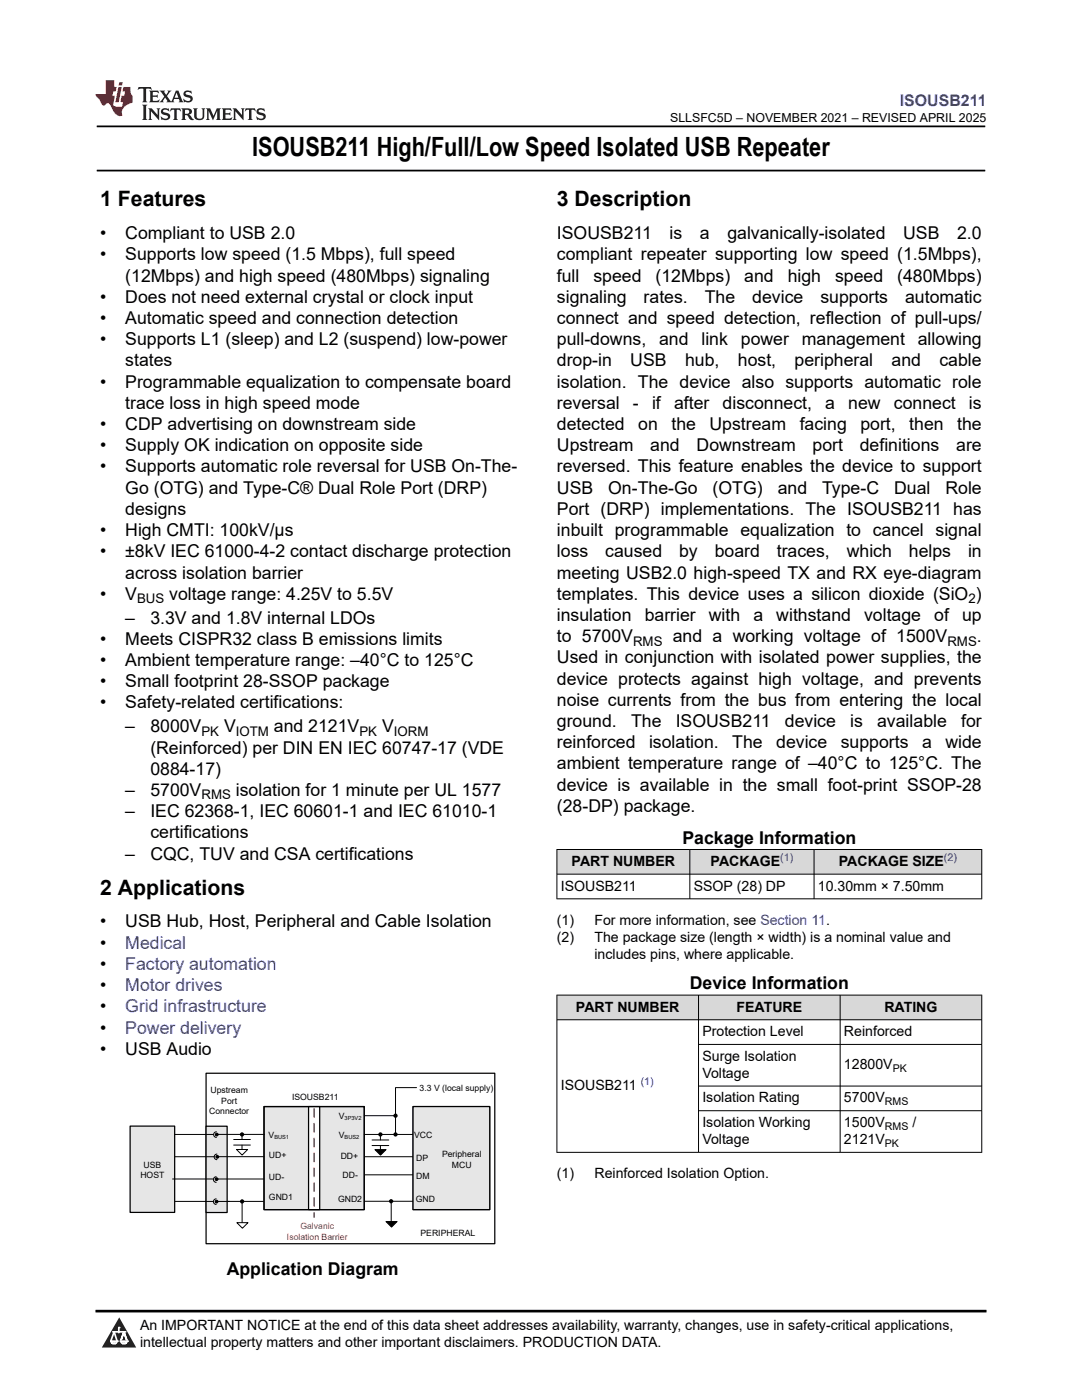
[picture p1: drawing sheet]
<svg xmlns="http://www.w3.org/2000/svg" width="216mm" height="279mm" viewBox="0 0 216 279" stroke-linecap="round" stroke-linejoin="round" font-family="sans-serif">
<defs><g id="words">
<text font-size="5.3" x="50.3" y="31.2">ISOUSB211 High/Full/Low Speed Isolated USB Repeater</text>
<g font-size="4.2">
<text x="20" y="41.2">1 Features</text>
<text x="111.1" y="41.2">3 Description</text>
<text x="20" y="178.5">2 Applications</text>
</g>
<g font-size="3.5">
<text x="20" y="47.7">•</text>
<text x="25" y="47.7">Compliant to USB 2.0</text>
<text x="111.1" y="47.7">ISOUSB211</text>
<text x="133.6" y="47.7">is</text>
<text x="139.7" y="47.7">a</text>
<text x="145.1" y="47.7">galvanically-isolated</text>
<text x="180.2" y="47.7">USB</text>
<text x="191" y="47.7">2.0</text>
<text x="20" y="52">•</text>
<text x="25" y="52">Supports low speed (1.5 Mbps), full speed</text>
<text x="111.1" y="52">compliant repeater supporting low speed (1.5Mbps),</text>
<text x="25" y="56.2">(12Mbps) and high speed (480Mbps) signaling</text>
<text x="111.1" y="56.2">full</text>
<text x="118.4" y="56.2">speed</text>
<text x="130.8" y="56.2">(12Mbps)</text>
<text x="148.5" y="56.2">and</text>
<text x="157.2" y="56.2">high</text>
<text x="166.6" y="56.2">speed</text>
<text x="179" y="56.2">(480Mbps)</text>
<text x="20" y="60.4">•</text>
<text x="20" y="64.7">•</text>
<text x="25" y="60.4">Does not need external crystal or clock input</text>
<text x="25" y="64.7">Automatic speed and connection detection</text>
<text x="111.1" y="64.7">connect and speed detection, reflection of pull-ups/</text>
<text x="111.1" y="60.4">signaling</text>
<text x="128.4" y="60.4">rates.</text>
<text x="140.6" y="60.4">The</text>
<text x="150.1" y="60.4">device</text>
<text x="163.7" y="60.4">supports</text>
<text x="180.6" y="60.4">automatic</text>
<text x="20" y="68.9">•</text>
<text x="25" y="68.9">Supports L1 (sleep) and L2 (suspend) low-power</text>
<text x="111.1" y="68.9">pull-downs,</text>
<text x="131.5" y="68.9">and</text>
<text x="140" y="68.9">link</text>
<text x="147.8" y="68.9">power</text>
<text x="160" y="68.9">management</text>
<text x="183.1" y="68.9">allowing</text>
<text x="20" y="77.4">•</text>
<text x="25" y="73.1">states</text>
<text x="25" y="77.4">Programmable equalization to compensate board</text>
<text x="111.1" y="73.1">drop-in</text>
<text x="111.1" y="77.4">isolation. The device also supports automatic role</text>
<text x="125.8" y="73.1">USB</text>
<text x="136.7" y="73.1">hub,</text>
<text x="147.2" y="73.1">host,</text>
<text x="158.5" y="73.1">peripheral</text>
<text x="177.9" y="73.1">and</text>
<text x="187.5" y="73.1">cable</text>
<text x="25" y="81.6">trace loss in high speed mode</text>
<text x="111.1" y="81.6">reversal</text>
<text x="126.3" y="81.6">-</text>
<text x="130.1" y="81.6">if</text>
<text x="134.5" y="81.6">after</text>
<text x="144.2" y="81.6">disconnect,</text>
<text x="164.7" y="81.6">a</text>
<text x="169.3" y="81.6">new</text>
<text x="178.4" y="81.6">connect</text>
<text x="193.4" y="81.6">is</text>
<text x="20" y="85.8">•</text>
<text x="25" y="85.8">CDP advertising on downstream side</text>
<text x="111.1" y="85.8">detected</text>
<text x="127.4" y="85.8">on</text>
<text x="134" y="85.8">the</text>
<text x="141.6" y="85.8">Upstream</text>
<text x="159.6" y="85.8">facing</text>
<text x="171.7" y="85.8">port,</text>
<text x="181.4" y="85.8">then</text>
<text x="191" y="85.8">the</text>
<text x="20" y="90.1">•</text>
<text x="20" y="94.3">•</text>
<text x="25" y="90.1">Supply OK indication on opposite side</text>
<text x="25" y="94.3">Supports automatic role reversal for USB On-The-</text>
<text x="111.1" y="90.1">Upstream</text>
<text x="111.1" y="94.3">reversed. This feature enables the device to support</text>
<text x="129.8" y="90.1">and</text>
<text x="139" y="90.1">Downstream</text>
<text x="162.1" y="90.1">port</text>
<text x="171.6" y="90.1">definitions</text>
<text x="190.8" y="90.1">are</text>
<text x="25" y="98.5">Go (OTG) and Type-C® Dual Role Port (DRP)</text>
<text x="111.1" y="98.5">USB</text>
<text x="121.4" y="98.5">On-The-Go</text>
<text x="142.2" y="98.5">(OTG)</text>
<text x="155.2" y="98.5">and</text>
<text x="164.1" y="98.5">Type-C</text>
<text x="178.4" y="98.5">Dual</text>
<text x="188.6" y="98.5">Role</text>
<text x="20" y="107">•</text>
<text x="25" y="102.8">designs</text>
<text x="25" y="107">High CMTI: 100kV/µs</text>
<text x="111.1" y="102.8">Port (DRP) implementations. The ISOUSB211 has</text>
<text x="111.1" y="107">inbuilt programmable equalization to cancel signal</text>
<text x="20" y="111.2">•</text>
<text x="25" y="111.2">±8kV IEC 61000-4-2 contact discharge protection</text>
<text x="111.1" y="111.2">loss</text>
<text x="120.8" y="111.2">caused</text>
<text x="135.5" y="111.2">by</text>
<text x="142.6" y="111.2">board</text>
<text x="155" y="111.2">traces,</text>
<text x="169" y="111.2">which</text>
<text x="181.4" y="111.2">helps</text>
<text x="193.2" y="111.2">in</text>
<text x="20" y="119.7">•</text>
<text x="25" y="115.5">across isolation barrier</text>
<text x="25" y="119.7">V</text>
<text x="33.8" y="119.7">voltage range: 4.25V to 5.5V</text>
<text x="111.1" y="115.5">meeting USB2.0 high-speed TX and RX eye-diagram</text>
<text x="111.1" y="119.7">templates. This device uses a silicon dioxide (SiO )</text>
<text x="25" y="124.5">–</text>
<text x="30" y="124.5">3.3V and 1.8V internal LDOs</text>
<text x="111.1" y="123.9">insulation</text>
<text x="128.6" y="123.9">barrier</text>
<text x="141.4" y="123.9">with</text>
<text x="150.3" y="123.9">a</text>
<text x="154.9" y="123.9">withstand</text>
<text x="172.4" y="123.9">voltage</text>
<text x="186.4" y="123.9">of</text>
<text x="192" y="123.9">up</text>
<text x="20" y="128.7">•</text>
<text x="25" y="128.7">Meets CISPR32 class B emissions limits</text>
<text x="111.1" y="128.2">to 5700V</text>
<text x="134.3" y="128.2">and a working voltage of 1500V</text>
<text x="194.9" y="128.2">.</text>
<text x="20" y="132.9">•</text>
<text x="20" y="137.2">•</text>
<text x="25" y="132.9">Ambient temperature range: –40°C to 125°C</text>
<text x="25" y="137.2">Small footprint 28-SSOP package</text>
<text x="111.1" y="132.4">Used in conjunction with isolated power supplies, the</text>
<text x="111.1" y="136.6">device protects against high voltage, and prevents</text>
<text x="20" y="141.4">•</text>
<text x="25" y="141.4">Safety-related certifications:</text>
<text x="111.1" y="140.9">noise currents from the bus from entering the local</text>
<text x="25" y="146.1">–</text>
<text x="30" y="146.1">8000V</text>
<text x="44.7" y="146.1">V</text>
<text x="54.7" y="146.1">and 2121V</text>
<text x="76.2" y="146.1">V</text>
<text x="111.1" y="149.3">reinforced</text>
<text x="111.1" y="145.1">ground.</text>
<text x="125.9" y="145.1">The</text>
<text x="129.5" y="149.3">isolation.</text>
<text x="134.8" y="145.1">ISOUSB211</text>
<text x="146.1" y="149.3">The</text>
<text x="154.9" y="149.3">device</text>
<text x="156.6" y="145.1">device</text>
<text x="167.8" y="149.3">supports</text>
<text x="169.6" y="145.1">is</text>
<text x="175" y="145.1">available</text>
<text x="184" y="149.3">a</text>
<text x="188.6" y="149.3">wide</text>
<text x="191.8" y="145.1">for</text>
<text x="30" y="150.4">(Reinforced) per DIN EN IEC 60747-17 (VDE</text>
<text x="30" y="154.6">0884-17)</text>
<text x="111.1" y="153.6">ambient temperature range of –40°C to 125°C. The</text>
<text x="25" y="158.8">–</text>
<text x="30" y="158.8">5700V</text>
<text x="47.1" y="158.8">isolation for 1 minute per UL 1577</text>
<text x="111.1" y="157.8">device is available in the small foot-print SSOP-28</text>
<text x="25" y="163.1">–</text>
<text x="30" y="163.1">IEC 62368-1, IEC 60601-1 and IEC 61010-1</text>
<text x="30" y="167.3">certifications</text>
<text x="111.1" y="162">(28-DP) package.</text>
<text x="25" y="171.5">–</text>
<text x="30" y="171.5">CQC, TUV and CSA certifications</text>
<text x="136.2" y="168.4">Package Information</text>
<text x="20" y="185.1">•</text>
<text x="25" y="185.1">USB Hub, Host, Peripheral and Cable Isolation</text>
<text x="20" y="189.3">•</text>
<text x="20" y="193.6">•</text>
<text x="20" y="197.8">•</text>
<text x="137.6" y="197.4">Device Information</text>
<text x="20" y="202">•</text>
<text x="20" y="206.3">•</text>
<text x="20" y="210.5">•</text>
<text x="25" y="210.5">USB Audio</text>
<text x="45.2" y="254.4">Application Diagram</text>
</g>
<g font-size="3.5" fill="#00f">
<text x="25" y="189.3">Medical</text>
<text x="25" y="193.6">Factory automation</text>
<text x="25" y="197.8">Motor drives</text>
<text x="25" y="202">Grid infrastructure</text>
<text x="25" y="206.3">Power delivery</text>
</g>
<text font-size="3.2" fill="#00f" x="179.6" y="21.1">ISOUSB211</text>
<g font-size="2.8">
<text x="114.1" y="172.8">PART NUMBER</text>
<text x="141.8" y="172.8">PACKAGE</text>
<text x="167.4" y="172.8">PACKAGE SIZE</text>
<text x="111.9" y="177.7">ISOUSB211</text>
<text x="138.4" y="177.7">SSOP (28) DP</text>
<text x="163.2" y="177.7">10.30mm × 7.50mm</text>
<text x="111.1" y="184.5">(1)</text>
<text x="118.6" y="184.5">For more information, see Section 11.</text>
<text x="111.1" y="187.9">(2)</text>
<text x="118.6" y="187.9">The package size (length × width) is a nominal value and</text>
<text x="118.6" y="191.3">includes pins, where applicable.</text>
<text x="114.9" y="201.9">PART NUMBER</text>
<text x="147" y="201.9">FEATURE</text>
<text x="176.5" y="201.9">RATING</text>
<text x="140.2" y="206.8">Protection Level</text>
<text x="168.4" y="206.8">Reinforced</text>
<text x="140.2" y="211.7">Surge Isolation</text>
<text x="140.2" y="215.1">Voltage</text>
<text x="168.4" y="213.4">12800V</text>
<text x="111.9" y="217.6">ISOUSB211</text>
<text x="140.2" y="220">Isolation Rating</text>
<text x="168.4" y="220">5700V</text>
<text x="140.2" y="224.9">Isolation Working</text>
<text x="168.4" y="224.9">1500V</text>
<text x="182.1" y="224.9">/</text>
<text x="140.2" y="228.3">Voltage</text>
<text x="168.4" y="228.3">2121V</text>
<text x="111.1" y="235.1">(1)</text>
<text x="118.6" y="235.1">Reinforced Isolation Option.</text>
<text x="27.9" y="265.5">An IMPORTANT NOTICE at the end of this data sheet addresses availability, warranty, changes, use in safety-critical applications,</text>
<text x="27.9" y="268.9">intellectual property matters and other important disclaimers. PRODUCTION DATA.</text>
</g>
<g font-size="2.6">
<text x="27.4" y="120.4">BUS</text>
<text x="193.3" y="120.4">2</text>
<text x="126.3" y="128.9">RMS</text>
<text x="189" y="128.9">RMS</text>
<text x="40.2" y="146.9">PK</text>
<text x="47.1" y="146.9">IOTM</text>
<text x="71.7" y="146.9">PK</text>
<text x="78.6" y="146.9">IORM</text>
<text x="40.2" y="159.6">RMS</text>
</g>
<text font-size="2.5" x="133.7" y="24.3">SLLSFC5D – NOVEMBER 2021 – REVISED APRIL 2025</text>
<g font-size="2.1" fill="#00f">
<text x="155.7" y="171.9">(1)</text>
<text x="188.4" y="171.9">(2)</text>
<text x="127.8" y="216.6">(1)</text>
</g>
<g font-size="2.1">
<text x="178.1" y="214">PK</text>
<text x="176.6" y="220.6">RMS</text>
<text x="176.6" y="225.5">RMS</text>
<text x="176.6" y="228.9">PK</text>
</g>
<g font-size="1.7">
<text x="42" y="218.2">Upstream</text>
<text x="44.2" y="220.3">Port</text>
<text x="58.3" y="219.6">ISOUSB211</text>
<text x="83.7" y="217.8">3.3 V (local supply)</text>
<text x="41.8" y="222.3">Connector</text>
<text x="53.6" y="227.2">V</text>
<text x="67.6" y="223.3">V</text>
<text x="67.6" y="227.2">V</text>
<text x="82.6" y="227.2">VCC</text>
<text x="28.6" y="233.1">USB</text>
<text x="53.7" y="231.1">UD+</text>
<text x="68" y="231.2">DD+</text>
<text x="83.1" y="231.7">DP</text>
<text x="88.2" y="231">Peripheral</text>
<text x="90.2" y="233.1">MCU</text>
<text x="28" y="235.2">HOST</text>
<text x="53.7" y="235.5">UD-</text>
<text x="53.7" y="239.4">GND1</text>
<text x="67.4" y="239.8">GND2</text>
<text x="68.4" y="235.1">DD-</text>
<text x="83" y="239.8">GND</text>
<text x="83.1" y="235.2">DM</text>
<text x="83.9" y="246.6">PERIPHERAL</text>
</g>
<g font-size="1.7" fill="#de0000">
<text x="59.9" y="245.3">Galvanic</text>
<text x="57.3" y="247.4">Isolation Barrier</text>
</g>
<g font-size="1.1">
<text x="54.7" y="227.4">BUS1</text>
<text x="68.8" y="223.5">3P3V2</text>
<text x="68.8" y="227.4">BUS2</text>
</g>
</g></defs>
<path d="M19.3 25.2h177.3M19.3 34h177.3" fill="none" stroke="#000" stroke-width=".35"/>
<path d="M41.1 214.2h57.6v34h-57.6z" fill-rule="evenodd" fill="#fff"/>
<path d="M41.1 214.2h57.6v34h-57.6z" fill="none" stroke="#000" stroke-width=".25"/>
<path d="M34.2 239.8h18.4M72.4 234.5h19.9M72.5 230.8h19.8" fill="none" stroke="#000" stroke-width=".2"/>
<path d="M52.7 220.8h20v20.6h-20z" fill-rule="evenodd" fill="#e6e6e6"/>
<path d="M52.7 220.8h20v20.6h-20z" fill="none" stroke="#000" stroke-width=".25"/>
<path d="M72.7 226.4h14.1M72.7 239.7h14.4" fill="none" stroke="#000" stroke-width=".2"/>
<path d="M61.6 220.8h2.2v20.6h-2.2z" fill-rule="evenodd" fill="#fff"/>
<path d="M52.7 220.8h20v20.6h-20zM61.6 220.8h2.2v20.6h-2.2z" fill="none" stroke="#000" stroke-width=".25"/>
<path d="M62.7 221.2v21.8" fill="none" stroke="#de0000" stroke-width=".25" stroke-dasharray="1.7 1.2"/>
<path d="M48.3 240v4.4" fill="none" stroke="#000" stroke-width=".2"/>
<path d="M47.3 244h2.2l-1.1 1.1z" fill="#fff"/>
<path d="M47.3 244h2.2l-1.1 1.1z" fill="none" stroke="#000" stroke-width=".2"/>
<path d="M53.8 217.8h18.3v1.9h-18.3z" fill-rule="evenodd" fill="#fff"/>
<path d="M72.7 222.7h6.2v3.7" fill="none" stroke="#000" stroke-width=".2"/>
<path d="M82.4 220.8h15.3v20.6h-15.3z" fill="none" stroke="#000" stroke-width=".25"/>
<path d="M82.4 220.8h15.3v20.6h-15.3z" fill-rule="evenodd" fill="#e6e6e6"/>
<path d="M82.4 220.8h15.3v20.6h-15.3z" fill="none" stroke="#000" stroke-width=".25"/>
<path d="M83.1 217.1h-4.2v5.6" fill="none" stroke="#000" stroke-width=".2"/>
<path d="M81.6 244.8h15.5v1.9h-15.5z" fill-rule="evenodd" fill="#fff"/>
<path d="M46.6 228.5h3.4M46.6 227.4h3.4M48.3 226.4v1M48.3 228.5v1.3" fill="none" stroke="#000" stroke-width=".2"/>
<path d="M47.2 229.4h2.2l-1.1 1.1z" fill="#fff"/>
<g fill="none" stroke="#000" stroke-width=".2">
<path d="M47.2 229.4h2.2l-1.1 1.1zM48 226.4h.3M48 239.8h.3M74.2 228.6h3.4M74.2 227.5h3.4M74.8 229.4h2.2l-1.1 1.1zM75.6 226.4h.3v1.1M75.9 228.6v1.3M77.8 239.7h.2M78.1 239.7v4.5M78.6 226.4h.3M78.6 222.7h.3"/>
<path d="M77 243.8h2.2l-1.1 1.1z"/>
</g>
<g fill="#000">
<path d="M74.8 229.4h2.2l-1.1 1.1zM77 243.8h2.2l-1.1 1.1z"/>
<circle cx="48.3" cy="226.4" r=".43"/>
<circle cx="48.3" cy="239.8" r=".43"/>
<circle cx="75.9" cy="226.4" r=".43"/>
<circle cx="78" cy="239.7" r=".43"/>
<circle cx="78.9" cy="222.7" r=".43"/>
<circle cx="78.9" cy="226.4" r=".43"/>
</g>
<path d="M41.1 224.8h4.2v17.2h-4.2z" fill-rule="evenodd" fill="#e6e6e6"/>
<path d="M41.1 224.8h4.2v17.2h-4.2z" fill="none" stroke="#000" stroke-width=".25"/>
<g fill="none" stroke="#000" stroke-width=".2">
<path d="M34.2 230.8h8.6M41.1 239.8h1.5M43 239.8h2.8M43 226.4h9.8M43.1 234.8a.56 .56 0 0 0-.5 .6 .56 .56 0 0 0 .5 .6M43.1 239.3a.56 .56 0 0 0-.5 .5 .56 .56 0 0 0 .5 .6M43.2 225.9a.56 .56 0 0 0-.6 .5 .56 .56 0 0 0 .6 .6M43.3 230.3a.56 .56 0 0 0-.6 .6 .56 .56 0 0 0 .6 .5"/>
<circle cx="43.2" cy="235.3" r=".28"/>
<circle cx="43.2" cy="239.8" r=".28"/>
<circle cx="43.2" cy="226.4" r=".28"/>
<circle cx="43.4" cy="230.9" r=".28"/>
</g>
<g fill="#000">
<circle cx="43.2" cy="235.3" r=".28"/>
<circle cx="43.2" cy="239.8" r=".28"/>
<circle cx="43.2" cy="226.4" r=".28"/>
<circle cx="43.4" cy="230.9" r=".28"/>
</g>
<path d="M26 224.7h8.9v17.3h-8.9z" fill-rule="evenodd" fill="#e6e6e6"/>
<path d="M26 224.7h8.9v17.3h-8.9z" fill="none" stroke="#000" stroke-width=".25"/>
<path d="M34.4 235.3h8.1M34.9 226.4h7.7M43 235.3h9.7M43.2 230.8h9.5" fill="none" stroke="#000" stroke-width=".2"/>
<g fill="#d8d8d8">
<path d="M111.1 169.5h84.8v5h-84.8z" fill-rule="evenodd"/>
<path d="M111.2 169.6h26.4v4.8h-26.4z" fill-rule="evenodd"/>
<path d="M137.7 169.6h24.7v4.8h-24.7z" fill-rule="evenodd"/>
<path d="M162.5 169.6h33.3v4.8h-33.3z" fill-rule="evenodd"/>
</g>
<path d="M111.1 169.5h84.9M111.1 174.5h84.9M111.1 179.4h84.9M111.1 169.5v9.9M137.6 169.5v9.9M162.4 169.5v9.9M195.9 169.5v9.9" fill="none" stroke="#000" stroke-width=".2"/>
<g fill="#d8d8d8">
<path d="M111.1 198.6h84.8v4.9h-84.8z" fill-rule="evenodd"/>
<path d="M111.2 198.7h28.1v4.8h-28.1z" fill-rule="evenodd"/>
<path d="M139.4 198.7h28.2v4.8h-28.2z" fill-rule="evenodd"/>
<path d="M167.7 198.7h28.1v4.8h-28.1z" fill-rule="evenodd"/>
</g>
<path d="M111.1 198.6h84.9M111.1 198.5v31.5M139.4 198.5v31.5M167.6 198.5v31.5M195.9 198.5v31.5M111.1 203.5h84.9M139.4 208.4h56.6M139.4 216.7h56.6M139.4 221.7h56.6M196 230h-84.9" fill="none" stroke="#000" stroke-width=".2"/>
<path d="M0 0h215.9v23.8h-215.9z" fill-rule="evenodd" fill="#fff"/>
<path d="M27.7 17.4l-.2 .6 .5-.3h.6v.2v2.1l-.2 .4h1l-.2-.4v-2.1v-.2h.5l.5 .3-.1-.6zM29.8 18.1l.2 .4v1.5l-.2 .4h1.9l.1-.6a1.08 1.08 0 0 1-1.3 .2v-.7h.6l.4 .2v-.6l-.4 .2h-.6v-.6l.2-.1a1 1 0 0 1 1 .2l-.1-.5zM31.8 18.1l1 1.1-1 1.2h.9l-.2-.2 .4-.7 .5 .7-.2 .2h1.6l-.2-.2 .1-.4h1l.1 .4-.1 .2h.9l-.2-.3-.8-2h-.5l-1 2.2-.8-1.1 .9-1.1h-.8l.2 .2-.5 .7-.3-.7 .1-.2zM35.2 18.5l.4 1h-.8zM36.8 18.2a.65 .65 0 0 0-.2 .8 .65 .65 0 0 0 .6 .4l.7 .2 .1 .2a.79 .79 0 0 1-.7 .4 .79 .79 0 0 1-.7-.5l.1 .7 .2-.1a.93 .93 0 0 0 1.1 .1 .93 .93 0 0 0 .4-1 1.46 1.46 0 0 0-1.2-.6l-.1-.3a1.09 1.09 0 0 1 1.2 .2l-.2-.6-.1 .1-.6-.2zM28.4 20.9l.2 .4v2.3l-.2 .3h1l-.2-.3v-2.3l.2-.4zM29.6 21.6l.2 .4v1.6l-.2 .3h.8l-.3-.3v-1.4l1.7 1.8v-2l.2-.4h-.8l.2 .2 .1 1.1-1.2-1.3zM32.3 21.8a.65 .65 0 0 0-.2 .7 .65 .65 0 0 0 .7 .4l.6 .2 .1 .2a.79 .79 0 0 1-.7 .4 .79 .79 0 0 1-.7-.5l.1 .7 .2-.1a.93 .93 0 0 0 1.1 .1 .93 .93 0 0 0 .4-.9 1.46 1.46 0 0 0-1.2-.6l-.1-.4a1.09 1.09 0 0 1 1.2 .2l-.2-.6-.1 .1-.6-.1zM34.1 21.6l-.1 .7a.63 .63 0 0 1 .7-.4l.1 1.7-.3 .3h1l-.2-.3v-1.7a.66 .66 0 0 1 .8 .4l-.1-.7zM36.2 21.6l.2 .4v1.6l-.2 .3h.9l-.2-.2v-.7h.5l.1 .2a.79 .79 0 0 0 1.2 .6l-1-.9a.61 .61 0 0 0 .6-.6 .61 .61 0 0 0-.5-.6zM36.9 21.9h.2a.47 .47 0 0 1 .5 .1 .47 .47 0 0 1 .1 .5l-.2 .2h-.6zM38.5 21.6l.2 .2a2.27 2.27 0 0 0 .4 2 1.04 1.04 0 0 0 1.7-.7v-1.3l.2-.2h-.8l.2 .4v1.1a.6 .6 0 0 1-.6 .6 .6 .6 0 0 1-.6-.6v-1.1l.3-.4zM41.1 21.6l.2 .4v1.6l-.2 .3h.7l-.2-.3v-1.5l.9 1.9 .8-1.9v1.5l-.2 .3h1l-.3-.3v-1.6l.3-.4h-.8l-.7 1.5-.7-1.5zM44.3 21.6l.2 .4v1.6l-.2 .3h1.9l.1-.5a1.09 1.09 0 0 1-1.3 .1v-.6h.6l.4 .1v-.6l-.4 .2h-.6v-.6l.2-.1a1.01 1.01 0 0 1 1 .3l-.1-.6zM46.4 21.6l.3 .4v1.6l-.3 .3h.8l-.2-.3v-1.4l1.6 1.8v-2l.2-.4h-.7l.2 .2v1.1l-1.2-1.3zM49 21.6l-.1 .7a.63 .63 0 0 1 .8-.4v1.7l-.3 .3h1l-.2-.3v-1.7a.66 .66 0 0 1 .8 .4l-.1-.7zM51.4 21.8a.65 .65 0 0 0-.2 .7 .65 .65 0 0 0 .6 .4l.6 .2 .2 .2a.79 .79 0 0 1-.8 .4 .79 .79 0 0 1-.6-.5l.1 .7 .2-.1a.93 .93 0 0 0 1 .1 .93 .93 0 0 0 .5-.9 1.46 1.46 0 0 0-1.3-.6l-.1-.4a1.09 1.09 0 0 1 1.3 .2l-.2-.6-.2 .1-.5-.1z" fill="#231f20"/>
<path d="M21.1 16v2.8h-2.1l.1 .3 .9 1a.95 .95 0 0 0 .9 .9 .59 .59 0 0 1 .6-.4 .59 .59 0 0 1 .5 .4l.4 .8a1.59 1.59 0 0 0 2.1 1.3 1.61 1.61 0 0 1 1-2.2l1-.4-.1-1.5a1.59 1.59 0 0 1-.4-1.6h-1.4l-.2 .9h.5l-.1 .8h-.5l-.2 1v.2l.4 .1-.2 .9h-.6a.73 .73 0 0 1-1.1-.7l.3-1.5h-.5l.2-.8h.5l.2-.9h-.5v-1.4zM23.6 17.4l-.6 3h.7l.6-3zM23.8 16.4l-.1 .7h.7l.1-.7z" fill="#ed1c24"/>
<path d="M0 261.4h215.9v18h-215.9z" fill-rule="evenodd" fill="#fff"/>
<path d="M23.8 262.9l3.4 6h-6.9z" fill="#231f20"/>
<path d="M22.1 267.7h1.3l-.4 .5h-.3a.55 .55 0 0 1-.6-.5z" fill-rule="evenodd" fill="#fff"/>
<path d="M22.1 267.7h1.3l-.4 .5h-.3a.55 .55 0 0 1-.6-.5z" fill="none" stroke="#231f20" stroke-width=".34"/>
<path d="M22.1 267.7h1.3l-.4 .5h-.5zM23.7 265.9h.1M23.7 264.9v1z" fill="none" stroke="#fff" stroke-width=".34"/>
<circle cx="23.7" cy="264.9" r=".17" fill="#fff"/>
<path d="M22.6 265.8h.1M22.6 265.8h2.3z" fill="none" stroke="#fff" stroke-width=".34"/>
<circle cx="24.9" cy="265.8" r=".17" fill="#fff"/>
<path d="M24 267.7h.1" fill="none" stroke="#fff" stroke-width=".34"/>
<path d="M24.7 265.8l-.7 1.9z" fill="#fff"/>
<path d="M24.7 265.8l-.7 1.9z" fill="none" stroke="#fff" stroke-width=".34"/>
<path d="M24.7 265.8l.7 1.9z" fill="#fff"/>
<path d="M24.7 265.8l.7 1.9zM25.3 267.7h.1" fill="none" stroke="#fff" stroke-width=".34"/>
<circle cx="22.1" cy="267.7" r=".17" fill="#fff"/>
<path d="M22.8 265.8l-.7 1.9zM22.8 265.8l.6 1.9z" fill="none" stroke="#fff" stroke-width=".34"/>
<circle cx="23.4" cy="267.7" r=".17" fill="#fff"/>
<path d="M24.1 267.7h1.3a.65 .65 0 0 1-.6 .5 .65 .65 0 0 1-.7-.5z" fill-rule="evenodd" fill="#fff"/>
<path d="M24.1 267.7h1.3a.65 .65 0 0 1-.6 .5 .65 .65 0 0 1-.7-.5z" fill="none" stroke="#231f20" stroke-width=".34"/>
<path d="M24 267.7h.1M24.1 267.7h1.3l-.4 .5h-.5z" fill="none" stroke="#fff" stroke-width=".34"/>
<circle cx="25.4" cy="267.7" r=".17" fill="#fff"/>
<path d="M19 261.7h177.8" fill="none" stroke="#000" stroke-width=".53"/>
<use href="#words"/>
</svg>
